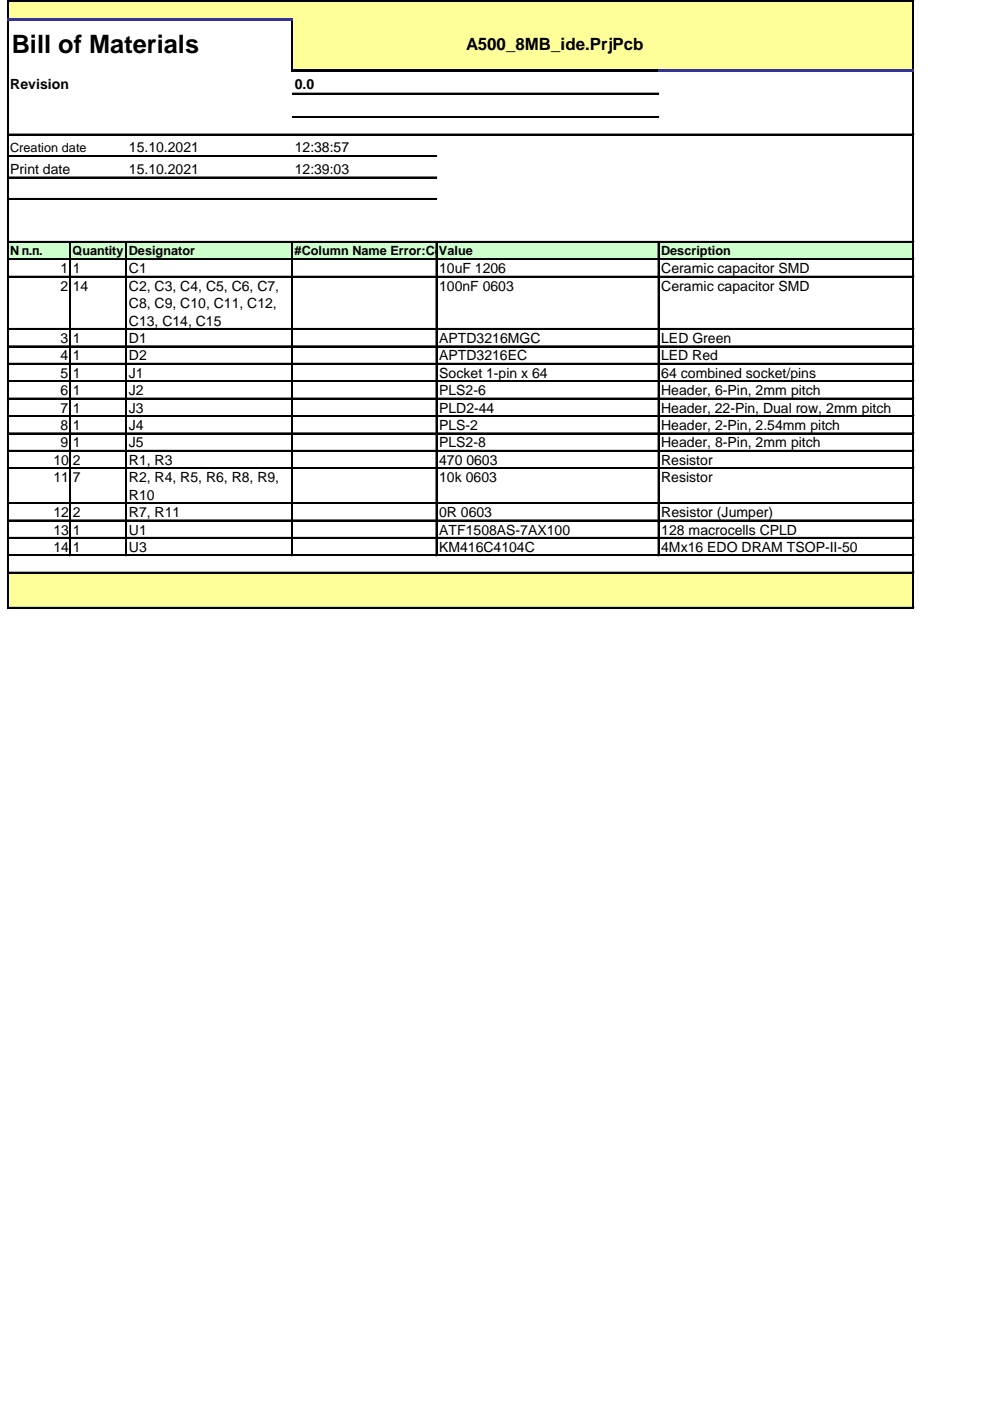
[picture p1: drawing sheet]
<svg xmlns="http://www.w3.org/2000/svg" width="210mm" height="297mm" viewBox="0 0 210 297" stroke-linecap="round" stroke-linejoin="round" font-family="sans-serif">
<defs><g id="words">
<text font-size="5.4" x="2.5" y="11.3">Bill of Materials</text>
<text font-size="3.6" x="98.8" y="10.7">A500_8MB_ide.PrjPcb</text>
<g font-size="3">
<text x="2.2" y="19">Revision</text>
<text x="62.5" y="19">0.0</text>
<text x="27.3" y="32.3">15.10.2021</text>
<text x="62.5" y="32.3">12:38:57</text>
<text x="2.2" y="36.8">Print date</text>
<text x="27.3" y="36.8">15.10.2021</text>
<text x="62.5" y="36.8">12:39:03</text>
<text x="12.8" y="58">1</text>
<text x="15.4" y="58">1</text>
<text x="27.3" y="58">C1</text>
<text x="93.1" y="58">10uF 1206</text>
<text x="140.2" y="58">Ceramic capacitor SMD</text>
<text x="12.8" y="61.6">2</text>
<text x="15.4" y="61.6">14</text>
<text x="27.3" y="61.6">C2, C3, C4, C5, C6, C7,</text>
<text x="27.3" y="65.3">C8, C9, C10, C11, C12,</text>
<text x="93.1" y="61.6">100nF 0603</text>
<text x="140.2" y="61.6">Ceramic capacitor SMD</text>
<text x="27.3" y="69">C13, C14, C15</text>
<text x="12.8" y="72.7">3</text>
<text x="12.8" y="76.4">4</text>
<text x="15.4" y="72.7">1</text>
<text x="15.4" y="76.4">1</text>
<text x="27.3" y="72.7">D1</text>
<text x="27.3" y="76.4">D2</text>
<text x="93.1" y="72.7">APTD3216MGC</text>
<text x="93.1" y="76.4">APTD3216EC</text>
<text x="140.2" y="72.7">LED Green</text>
<text x="140.2" y="76.4">LED Red</text>
<text x="12.8" y="80.1">5</text>
<text x="12.8" y="83.8">6</text>
<text x="15.4" y="80.1">1</text>
<text x="15.4" y="83.8">1</text>
<text x="27.3" y="80.1">J1</text>
<text x="27.3" y="83.8">J2</text>
<text x="93.1" y="80.1">Socket 1-pin x 64</text>
<text x="93.1" y="83.8">PLS2-6</text>
<text x="140.2" y="80.1">64 combined socket/pins</text>
<text x="140.2" y="83.8">Header, 6-Pin, 2mm pitch</text>
<text x="12.8" y="87.5">7</text>
<text x="15.4" y="87.5">1</text>
<text x="27.3" y="87.5">J3</text>
<text x="93.1" y="87.5">PLD2-44</text>
<text x="140.2" y="87.5">Header, 22-Pin, Dual row, 2mm pitch</text>
<text x="12.8" y="91.2">8</text>
<text x="12.8" y="94.9">9</text>
<text x="15.4" y="91.2">1</text>
<text x="15.4" y="94.9">1</text>
<text x="27.3" y="91.2">J4</text>
<text x="27.3" y="94.9">J5</text>
<text x="93.1" y="91.2">PLS-2</text>
<text x="93.1" y="94.9">PLS2-8</text>
<text x="140.2" y="91.2">Header, 2-Pin, 2.54mm pitch</text>
<text x="140.2" y="94.9">Header, 8-Pin, 2mm pitch</text>
<text x="11.3" y="98.6">10</text>
<text x="15.4" y="98.6">2</text>
<text x="27.3" y="98.6">R1, R3</text>
<text x="93.1" y="98.6">470 0603</text>
<text x="140.2" y="98.6">Resistor</text>
<text x="11.3" y="102.3">11</text>
<text x="15.4" y="102.3">7</text>
<text x="27.3" y="102.3">R2, R4, R5, R6, R8, R9,</text>
<text x="27.3" y="105.9">R10</text>
<text x="93.1" y="102.3">10k 0603</text>
<text x="140.2" y="102.3">Resistor</text>
<text x="11.3" y="109.6">12</text>
<text x="11.3" y="113.3">13</text>
<text x="15.4" y="109.6">2</text>
<text x="15.4" y="113.3">1</text>
<text x="27.3" y="109.6">R7, R11</text>
<text x="27.3" y="113.3">U1</text>
<text x="93.1" y="109.6">0R 0603</text>
<text x="93.1" y="113.3">ATF1508AS-7AX100</text>
<text x="140.2" y="109.6">Resistor (Jumper)</text>
<text x="140.2" y="113.3">128 macrocells CPLD</text>
<text x="11.3" y="117">14</text>
<text x="15.4" y="117">1</text>
<text x="27.3" y="117">U3</text>
<text x="93.1" y="117">KM416C4104C</text>
<text x="140.2" y="117">4Mx16 EDO DRAM TSOP-II-50</text>
</g>
<g font-size="2.7">
<text x="2.1" y="32.3">Creation date</text>
<text x="2.1" y="54">N п.п.</text>
<text x="15.4" y="54">Quantity</text>
<text x="27.3" y="54">Designator</text>
<text x="62.5" y="54">#Column Name Error:Comment</text>
<text x="93.1" y="54">Value</text>
<text x="140.2" y="54">Description</text>
</g>
</g></defs>
<g fill="#ff9">
<path d="M1.7 .2h192v3.9h-192z"/>
<path d="M62 4.1h131.7v10.8h-131.7z"/>
</g>
<path d="M1.7 51.3h192v3.7h-192z" fill="#cfc"/>
<path d="M1.7 121.5h192v7.4h-192z" fill="#ff9"/>
<path d="M1.5 0v3.8M1.5 4.3v124.8M1.8 0h192M61.8 4.3v10.3M193.5 .3v14.3M193.5 15.2v113.9M14.8 51.5v66.4M26.7 51.5v66.4M61.8 51.5v66.4M92.4 51.5v66.4M139.5 51.5v66.4" fill="none" stroke="#000" stroke-width=".21"/>
<path d="M1.7 0v3.8M1.7 4.3v124.8M62 4.3v10.3M193.7 .3v14.3M193.7 15.2v113.9M14.9 51.5v66.4M26.8 51.5v66.4M62 51.5v66.4M92.6 51.5v66.4M139.7 51.5v66.4" fill="none" stroke="#000" stroke-width=".26"/>
<path d="M61.8 14.6h77.9v.6h-77.9z" fill="#000"/>
<path d="M1.8 .1h192" fill="none" stroke="#000" stroke-width=".29"/>
<g fill="#339">
<path d="M1.5 3.8h60.6v.5h-60.6z"/>
<path d="M139.7 14.6h54.1v.6h-54.1z"/>
</g>
<g fill="none" stroke="#000" stroke-width=".21">
<path d="M62 19.7h77.7M1.8 28.4h192M1.8 33h90.8M1.8 37.5h90.8M62 24.7h77.7M1.8 42.1h90.8M1.8 51.2h192M1.8 54.9h192M1.8 58.6h192M1.8 69.6h192M1.8 73.3h192M1.8 77h192"/>
<path d="M1.8 80.7h192M1.8 84.4h192M1.8 88.1h192M1.8 91.8h192M1.8 95.5h192M1.8 99.2h192M1.8 106.5h192M1.8 110.2h192M1.8 113.9h192M1.8 117.6h192M1.8 121.3h192M1.8 128.8h192"/>
</g>
<g fill="none" stroke="#000" stroke-width=".29">
<path d="M62 19.9h77.7M1.8 28.6h192M1.8 33.1h90.8M1.8 37.7h90.8M62 24.9h77.7M1.8 42.2h90.8M1.8 51.3h192M1.8 55h192M1.8 58.7h192M1.8 69.8h192M1.8 73.5h192M1.8 77.2h192"/>
<path d="M1.8 80.9h192M1.8 84.5h192M1.8 88.2h192M1.8 91.9h192M1.8 95.6h192M1.8 99.3h192M1.8 106.7h192M1.8 110.4h192M1.8 114.1h192M1.8 117.8h192M1.8 121.5h192M1.8 128.9h192"/>
</g>
<use href="#words"/>
</svg>
